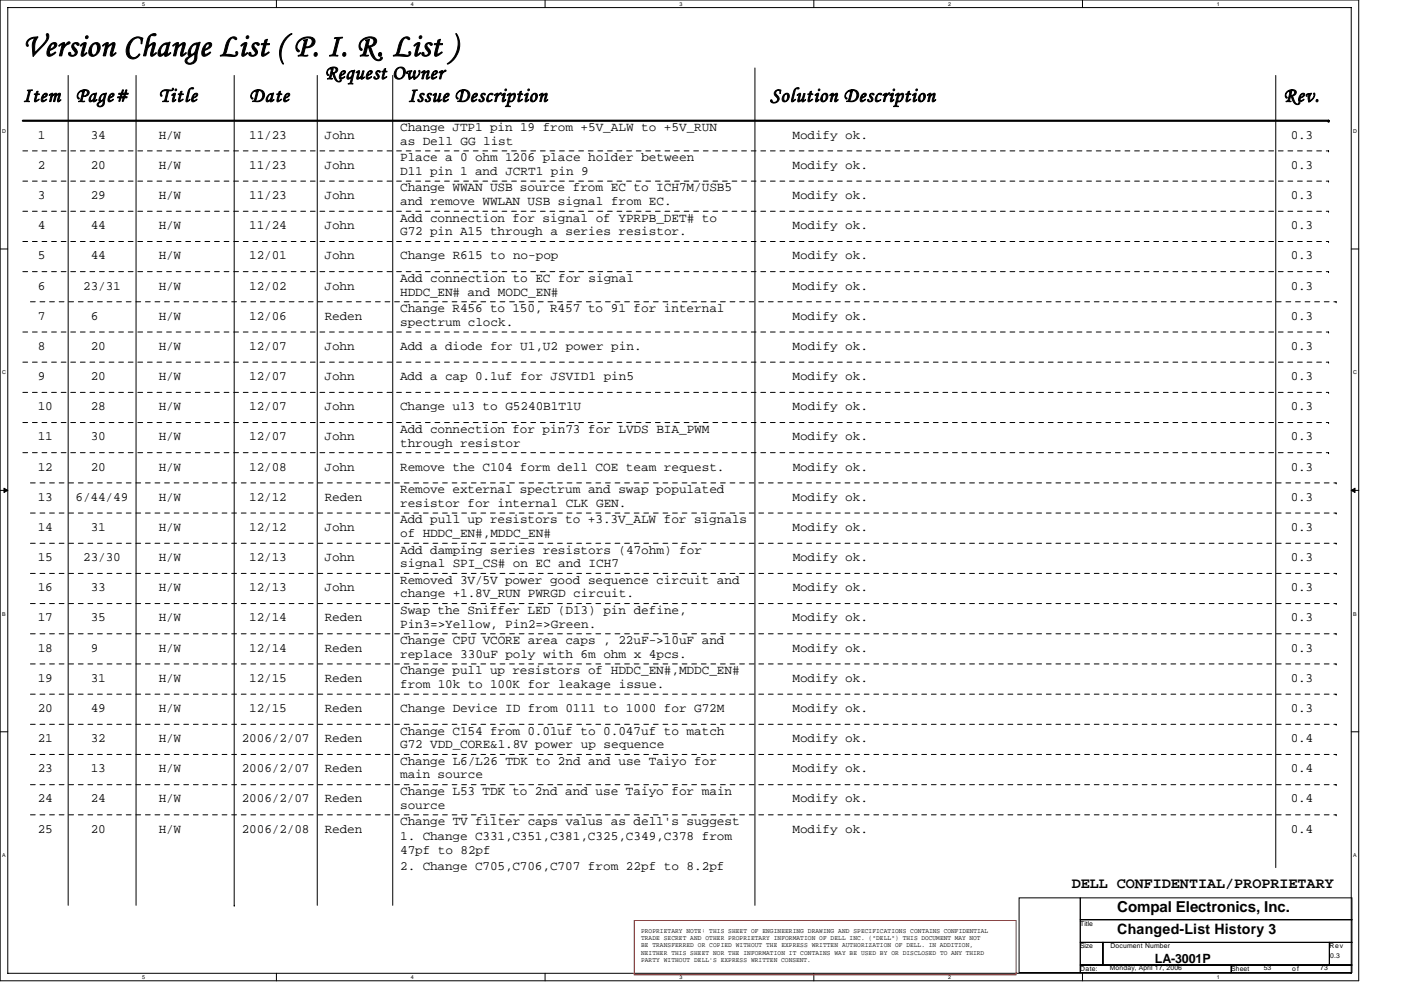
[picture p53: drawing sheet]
<svg xmlns="http://www.w3.org/2000/svg" width="297mm" height="210mm" viewBox="0 0 297 210" stroke-linecap="round" stroke-linejoin="round" font-family="sans-serif">
<defs><g id="words">
<text font-size="6.9" x="4.8" y="11.9">Version Change List ( P. I. R. List )</text>
<g font-size="4.3">
<text x="68.9" y="16.7">Request Owner</text>
<text x="4.8" y="21.5">Item</text>
<text x="16" y="21.5">Page#</text>
<text x="33.7" y="21.5">Title</text>
<text x="52.9" y="21.5">Date</text>
<text x="86.5" y="21.5">Issue Description</text>
<text x="163.3" y="21.5">Solution Description</text>
<text x="272.1" y="21.5">Rev.</text>
</g>
<g font-size="3.2">
<text x="227.3" y="188.3">DELL CONFIDENTIAL/PROPRIETARY</text>
<text x="236.9" y="193.4">Compal Electronics, Inc.</text>
</g>
<text font-size="3" x="236.9" y="198.1">Changed-List History 3</text>
<g font-size="2.7">
<text x="8" y="29.4">1</text>
<text x="19.2" y="29.4">34</text>
<text x="33.7" y="29.4">H/W</text>
<text x="52.8" y="29.4">11/23</text>
<text x="68.8" y="29.4">John</text>
<text x="84.9" y="27.8">Change JTP1 pin 19 from +5V_ALW to +5V_RUN</text>
<text x="168.1" y="29.4">Modify ok.</text>
<text x="273.7" y="29.4">0.3</text>
<text x="8" y="35.8">2</text>
<text x="19.2" y="35.8">20</text>
<text x="33.7" y="35.8">H/W</text>
<text x="52.8" y="35.8">11/23</text>
<text x="68.8" y="35.8">John</text>
<text x="84.9" y="30.7">as Dell GG list</text>
<text x="84.9" y="34.2">Place a 0 ohm 1206 place holder between</text>
<text x="168.1" y="35.8">Modify ok.</text>
<text x="273.7" y="35.8">0.3</text>
<text x="84.9" y="40.6">Change WWAN USB source from EC to ICH7M/USB5</text>
<text x="84.9" y="37.1">D11 pin 1 and JCRT1 pin 9</text>
<text x="8" y="42.2">3</text>
<text x="19.2" y="42.2">29</text>
<text x="33.7" y="42.2">H/W</text>
<text x="52.8" y="42.2">11/23</text>
<text x="68.8" y="42.2">John</text>
<text x="84.9" y="47">Add connection for signal of YPRPB_DET# to</text>
<text x="84.9" y="43.5">and remove WWLAN USB signal from EC.</text>
<text x="168.1" y="42.2">Modify ok.</text>
<text x="273.7" y="42.2">0.3</text>
<text x="8" y="48.6">4</text>
<text x="19.2" y="48.6">44</text>
<text x="33.7" y="48.6">H/W</text>
<text x="52.8" y="48.6">11/24</text>
<text x="68.8" y="48.6">John</text>
<text x="84.9" y="49.9">G72 pin A15 through a series resistor.</text>
<text x="168.1" y="48.6">Modify ok.</text>
<text x="273.7" y="48.6">0.3</text>
<text x="8" y="55">5</text>
<text x="19.2" y="55">44</text>
<text x="33.7" y="55">H/W</text>
<text x="52.8" y="55">12/01</text>
<text x="68.8" y="55">John</text>
<text x="84.9" y="55">Change R615 to no-pop</text>
<text x="84.9" y="59.8">Add connection to EC for signal</text>
<text x="168.1" y="55">Modify ok.</text>
<text x="273.7" y="55">0.3</text>
<text x="8" y="61.4">6</text>
<text x="17.6" y="61.4">23/31</text>
<text x="33.7" y="61.4">H/W</text>
<text x="52.8" y="61.4">12/02</text>
<text x="68.8" y="61.4">John</text>
<text x="84.9" y="62.7">HDDC_EN# and MODC_EN#</text>
<text x="168.1" y="61.4">Modify ok.</text>
<text x="273.7" y="61.4">0.3</text>
<text x="8" y="67.8">7</text>
<text x="19.3" y="67.8">6</text>
<text x="33.7" y="67.8">H/W</text>
<text x="52.8" y="67.8">12/06</text>
<text x="68.9" y="67.8">Reden</text>
<text x="84.9" y="66.2">Change R456 to 150, R457 to 91 for internal</text>
<text x="84.9" y="69.1">spectrum clock.</text>
<text x="168.1" y="67.8">Modify ok.</text>
<text x="273.7" y="67.8">0.3</text>
<text x="8" y="74.2">8</text>
<text x="19.2" y="74.2">20</text>
<text x="33.7" y="74.2">H/W</text>
<text x="52.8" y="74.2">12/07</text>
<text x="68.8" y="74.2">John</text>
<text x="84.8" y="74.2">Add a diode for U1,U2 power pin.</text>
<text x="168.1" y="74.2">Modify ok.</text>
<text x="273.7" y="74.2">0.3</text>
<text x="8" y="80.6">9</text>
<text x="19.2" y="80.6">20</text>
<text x="33.7" y="80.6">H/W</text>
<text x="52.8" y="80.6">12/07</text>
<text x="68.8" y="80.6">John</text>
<text x="84.8" y="80.6">Add a cap 0.1uf for JSVID1 pin5</text>
<text x="168.1" y="80.6">Modify ok.</text>
<text x="273.7" y="80.6">0.3</text>
<text x="8" y="87">10</text>
<text x="19.2" y="87">28</text>
<text x="33.7" y="87">H/W</text>
<text x="52.8" y="87">12/07</text>
<text x="68.8" y="87">John</text>
<text x="84.8" y="87">Change u13 to G5240B1T1U</text>
<text x="168.1" y="87">Modify ok.</text>
<text x="273.7" y="87">0.3</text>
<text x="8" y="93.4">11</text>
<text x="19.2" y="93.4">30</text>
<text x="33.7" y="93.4">H/W</text>
<text x="52.9" y="93.4">12/07</text>
<text x="68.8" y="93.4">John</text>
<text x="84.9" y="91.8">Add connection for pin73 for LVDS BIA_PWM</text>
<text x="84.9" y="94.7">through resistor</text>
<text x="168.1" y="93.4">Modify ok.</text>
<text x="273.7" y="93.4">0.3</text>
<text x="8" y="99.8">12</text>
<text x="19.2" y="99.8">20</text>
<text x="33.7" y="99.8">H/W</text>
<text x="52.8" y="99.8">12/08</text>
<text x="68.8" y="99.8">John</text>
<text x="84.9" y="99.8">Remove the C104 form dell COE team request.</text>
<text x="168.1" y="99.8">Modify ok.</text>
<text x="273.7" y="99.8">0.3</text>
<text x="8" y="106.2">13</text>
<text x="16" y="106.2">6/44/49</text>
<text x="33.7" y="106.2">H/W</text>
<text x="52.8" y="106.2">12/12</text>
<text x="68.8" y="106.2">Reden</text>
<text x="84.9" y="104.6">Remove external spectrum and swap populated</text>
<text x="84.9" y="107.5">resistor for internal CLK GEN.</text>
<text x="168.1" y="106.2">Modify ok.</text>
<text x="273.7" y="106.2">0.3</text>
<text x="8" y="112.6">14</text>
<text x="19.2" y="112.6">31</text>
<text x="33.7" y="112.6">H/W</text>
<text x="52.9" y="112.6">12/12</text>
<text x="68.8" y="112.6">John</text>
<text x="84.9" y="111">Add pull up resistors to +3.3V_ALW for signals</text>
<text x="84.9" y="113.9">of HDDC_EN#,MDDC_EN#</text>
<text x="168.1" y="112.6">Modify ok.</text>
<text x="273.7" y="112.6">0.3</text>
<text x="8" y="119">15</text>
<text x="17.7" y="119">23/30</text>
<text x="33.7" y="119">H/W</text>
<text x="52.8" y="119">12/13</text>
<text x="68.8" y="119">John</text>
<text x="84.9" y="117.4">Add damping series resistors (47ohm) for</text>
<text x="168.1" y="119">Modify ok.</text>
<text x="273.7" y="119">0.3</text>
<text x="8" y="125.4">16</text>
<text x="19.2" y="125.4">33</text>
<text x="33.7" y="125.4">H/W</text>
<text x="52.8" y="125.4">12/13</text>
<text x="68.8" y="125.4">John</text>
<text x="84.9" y="123.8">Removed 3V/5V power good sequence circuit and</text>
<text x="84.9" y="120.3">signal SPI_CS# on EC and ICH7</text>
<text x="168.1" y="125.4">Modify ok.</text>
<text x="273.7" y="125.4">0.3</text>
<text x="8" y="131.8">17</text>
<text x="19.2" y="131.8">35</text>
<text x="33.7" y="131.8">H/W</text>
<text x="52.8" y="131.8">12/14</text>
<text x="68.9" y="131.8">Reden</text>
<text x="84.9" y="126.7">change +1.8V_RUN PWRGD circuit.</text>
<text x="84.9" y="130.2">Swap the Sniffer LED (D13) pin define,</text>
<text x="168.1" y="131.8">Modify ok.</text>
<text x="273.7" y="131.8">0.3</text>
<text x="84.9" y="136.6">Change CPU VCORE area caps , 22uF-&gt;10uF and</text>
<text x="84.9" y="133.1">Pin3=&gt;Yellow, Pin2=&gt;Green.</text>
<text x="8" y="138.2">18</text>
<text x="19.3" y="138.2">9</text>
<text x="33.7" y="138.2">H/W</text>
<text x="52.8" y="138.2">12/14</text>
<text x="68.9" y="138.2">Reden</text>
<text x="84.9" y="139.5">replace 330uF poly with 6m ohm x 4pcs.</text>
<text x="84.9" y="143">Change pull up resistors of HDDC_EN#,MDDC_EN#</text>
<text x="168.1" y="138.2">Modify ok.</text>
<text x="273.7" y="138.2">0.3</text>
<text x="8" y="144.6">19</text>
<text x="19.2" y="144.6">31</text>
<text x="33.7" y="144.6">H/W</text>
<text x="52.8" y="144.6">12/15</text>
<text x="68.9" y="144.6">Reden</text>
<text x="84.9" y="145.9">from 10k to 100K for leakage issue.</text>
<text x="168.1" y="144.6">Modify ok.</text>
<text x="273.7" y="144.6">0.3</text>
<text x="8" y="151">20</text>
<text x="19.2" y="151">49</text>
<text x="33.7" y="151">H/W</text>
<text x="52.8" y="151">12/15</text>
<text x="68.8" y="151">Reden</text>
<text x="84.8" y="151">Change Device ID from 0111 to 1000 for G72M</text>
<text x="84.9" y="155.8">Change C154 from 0.01uf to 0.047uf to match</text>
<text x="168" y="151">Modify ok.</text>
<text x="273.7" y="151">0.3</text>
<text x="8" y="157.4">21</text>
<text x="19.2" y="157.4">32</text>
<text x="33.7" y="157.4">H/W</text>
<text x="51.3" y="157.4">2006/2/07</text>
<text x="68.9" y="157.4">Reden</text>
<text x="84.9" y="158.7">G72 VDD_CORE&amp;1.8V power up sequence</text>
<text x="168.1" y="157.4">Modify ok.</text>
<text x="273.7" y="157.4">0.4</text>
<text x="8" y="163.8">23</text>
<text x="19.2" y="163.8">13</text>
<text x="33.7" y="163.8">H/W</text>
<text x="51.3" y="163.8">2006/2/07</text>
<text x="68.8" y="163.8">Reden</text>
<text x="84.9" y="162.2">Change L6/L26 TDK to 2nd and use Taiyo for</text>
<text x="84.9" y="165.1">main source</text>
<text x="168.1" y="163.8">Modify ok.</text>
<text x="273.7" y="163.8">0.4</text>
<text x="8" y="170.2">24</text>
<text x="19.2" y="170.2">24</text>
<text x="33.7" y="170.2">H/W</text>
<text x="51.3" y="170.2">2006/2/07</text>
<text x="68.8" y="170.2">Reden</text>
<text x="84.9" y="168.6">Change L53 TDK to 2nd and use Taiyo for main</text>
<text x="84.9" y="171.5">source</text>
<text x="168.1" y="170.2">Modify ok.</text>
<text x="273.7" y="170.2">0.4</text>
<text x="8" y="176.6">25</text>
<text x="19.2" y="176.6">20</text>
<text x="33.7" y="176.6">H/W</text>
<text x="51.3" y="176.6">2006/2/08</text>
<text x="68.8" y="176.6">Reden</text>
<text x="84.9" y="175">Change TV filter caps valus as dell's suggest</text>
<text x="84.9" y="178.2">1. Change C331,C351,C381,C325,C349,C378 from</text>
<text x="168.1" y="176.6">Modify ok.</text>
<text x="273.7" y="176.6">0.4</text>
<text x="84.9" y="181.1">47pf to 82pf</text>
<text x="84.9" y="184.6">2. Change C705,C706,C707 from 22pf to 8.2pf</text>
<text x="244.9" y="204.2">LA-3001P</text>
</g>
<g font-size="1.4">
<text x="135.9" y="197.8">PROPRIETARY NOTE: THIS SHEET OF ENGINEERING DRAWING AND SPECIFICATIONS CONTAINS CONFIDENTIAL</text>
<text x="229" y="196.4">Title</text>
<text x="135.9" y="199.4">TRADE SECRET AND OTHER PROPRIETARY INFORMATION OF DELL INC. (&quot;DELL&quot;) THIS DOCUMENT MAY NOT</text>
<text x="135.9" y="200.9">BE TRANSFERRED OR COPIED WITHOUT THE EXPRESS WRITTEN AUTHORIZATION OF DELL. IN ADDITION,</text>
<text x="135.9" y="202.5">NEITHER THIS SHEET NOR THE INFORMATION IT CONTAINS WAY BE USED BY OR DISCLOSED TO ANY THIRD</text>
<text x="229" y="201.2">Size</text>
<text x="235.4" y="201.2">Document Number</text>
<text x="281.9" y="201.2">Rev</text>
<text x="282" y="203.2">0.3</text>
<text x="135.9" y="204">PARTY WITHOUT DELL'S EXPRESS WRITTEN CONSENT.</text>
<text x="229" y="206">Date:</text>
<text x="235.3" y="205.8">Monday, April 17, 2006</text>
<text x="261" y="206">Sheet</text>
<text x="267.9" y="205.8">53</text>
<text x="274" y="206">of</text>
<text x="279.9" y="205.8">73</text>
</g>
<g font-size="1.1">
<text x="30.1" y="1.2">5</text>
<text x="87.1" y="1.2">4</text>
<text x="144" y="1.2">3</text>
<text x="201" y="1.2">2</text>
<text x="258" y="1.2">1</text>
<text x=".4" y="28.2">D</text>
<text x="286.9" y="28.2">D</text>
<text x=".4" y="79.4">C</text>
<text x="286.9" y="79.4">C</text>
<text x=".4" y="130.6">B</text>
<text x="286.9" y="130.6">B</text>
<text x=".4" y="181.8">A</text>
<text x="286.9" y="181.8">A</text>
<text x="30.1" y="207.6">5</text>
<text x="87.1" y="207.6">4</text>
<text x="144" y="207.6">3</text>
<text x="201" y="207.6">2</text>
<text x="258" y="207.6">1</text>
</g>
</g></defs>
<path d="M0 0h288.1v208h-288.1zM1.6 1.6h284.9v204.8h-284.9z" fill="none" stroke="#000" stroke-width=".21"/>
<g fill="#fff">
<path d="M30.1 .2h.6v1.2h-.6z"/>
<path d="M30.1 206.6h.6v1.3h-.6z"/>
</g>
<path d="M58.6 0v1.6M58.6 206.4v1.6" fill="none" stroke="#000" stroke-width=".21"/>
<g fill="#fff">
<path d="M87.1 .2h.6v1.2h-.6z"/>
<path d="M87.1 206.6h.6v1.3h-.6z"/>
</g>
<path d="M115.6 0v1.6M115.6 206.4v1.6" fill="none" stroke="#000" stroke-width=".21"/>
<g fill="#fff">
<path d="M144 .2h.6v1.2h-.6z"/>
<path d="M144 206.6h.6v1.3h-.6z"/>
</g>
<path d="M172.5 0v1.6M172.5 206.4v1.6" fill="none" stroke="#000" stroke-width=".21"/>
<g fill="#fff">
<path d="M201 .2h.6v1.2h-.6z"/>
<path d="M201 206.6h.6v1.3h-.6z"/>
</g>
<path d="M229.5 0v1.6M229.5 206.4v1.6" fill="none" stroke="#000" stroke-width=".21"/>
<g fill="#fff">
<path d="M258 .2h.6v1.2h-.6z"/>
<path d="M258 206.6h.6v1.3h-.6z"/>
<path d="M.4 27.2h.8v1.3h-.8z"/>
<path d="M286.9 27.2h.8v1.3h-.8z"/>
<path d="M.4 78.4h.8v1.3h-.8z"/>
<path d="M286.9 78.4h.8v1.3h-.8z"/>
</g>
<path d="M0 52.8h1.6M286.5 52.8h1.6" fill="none" stroke="#000" stroke-width=".21"/>
<g fill="#fff">
<path d="M.4 129.6h.8v1.3h-.8z"/>
<path d="M286.9 129.6h.7v1.3h-.7z"/>
</g>
<path d="M0 104h1.6M286.5 104h1.6" fill="none" stroke="#000" stroke-width=".21"/>
<path d="M.8 103.5l.8 .5-.8 .5zM286.5 104l.8-.5v1z" fill="#000" stroke="#000" stroke-width=".21"/>
<g fill="#fff">
<path d="M.4 180.8h.8v1.3h-.8z"/>
<path d="M286.9 180.8h.7v1.3h-.7z"/>
</g>
<g fill="none" stroke="#000" stroke-width=".21">
<path d="M14.5 16v176M28.8 16v176M49.7 16v176M67.3 16v176M83.3 16v176M160.1 14.4v177.6M270.5 16v168M0 155.2h1.6M286.5 155.2h1.6M49.7 192h.1M216.1 190.4h12.9v15.9h-12.9zM229 190.4h57.6v4.7h-57.6z"/>
<path d="M229 195.1h57.6v4.8h-57.6zM229 199.9h4.8v4.8h-4.8zM233.8 199.9h48.1v4.8h-48.1zM281.9 199.9h4.7v4.8h-4.7zM229 204.7h32v1.6h-32zM261 204.7h25.6v1.6h-25.6z"/>
</g>
<path d="M4.8 25.6h276.9M281.7 25.6h.1" fill="none" stroke="#000" stroke-width=".47"/>
<path d="M134.5 195.2h80.9v11.6h-80.9z" fill="none" stroke="#f00" stroke-width=".21"/>
<g fill="none" stroke="#000" stroke-width=".21" stroke-dasharray="1 1 1 1 1 1 1 1">
<path d="M4.8 32h276.9M4.8 38.4h276.9M281.7 32h.1M281.7 38.4h.1M4.8 44.8h276.9M4.8 51.2h276.9M4.8 57.6h276.9M281.7 44.8h.1M281.7 51.2h.1M281.7 57.6h.1M4.8 70.4h276.9M4.8 76.8h276.9"/>
<path d="M6.5 64h276.8M281.7 70.4h.1M281.7 76.8h.1M283.3 64h.1M4.8 83.2h276.9M4.8 89.6h276.9M4.8 96h276.9M281.7 83.2h.1M281.7 89.6h.1M281.7 96h.1M6.5 115.2h276.8M6.5 108.8h276.8"/>
<path d="M6.5 102.4h276.8M283.3 115.2h.1M283.3 108.8h.1M283.3 102.4h.1M6.5 121.6h276.8M6.5 128h276.8M6.5 134.4h276.8M283.3 121.6h.1M283.3 128h.1M283.3 134.4h.1M6.5 140.8h276.8M6.5 147.2h276.8"/>
<path d="M6.5 153.6h276.8M283.3 140.8h.1M283.3 147.2h.1M283.3 153.6h.1M6.5 160h276.8M6.5 166.4h276.8M6.5 172.8h276.8M283.3 160h.1M283.3 166.4h.1M283.3 172.8h.1"/>
</g>
<use href="#words"/>
</svg>
